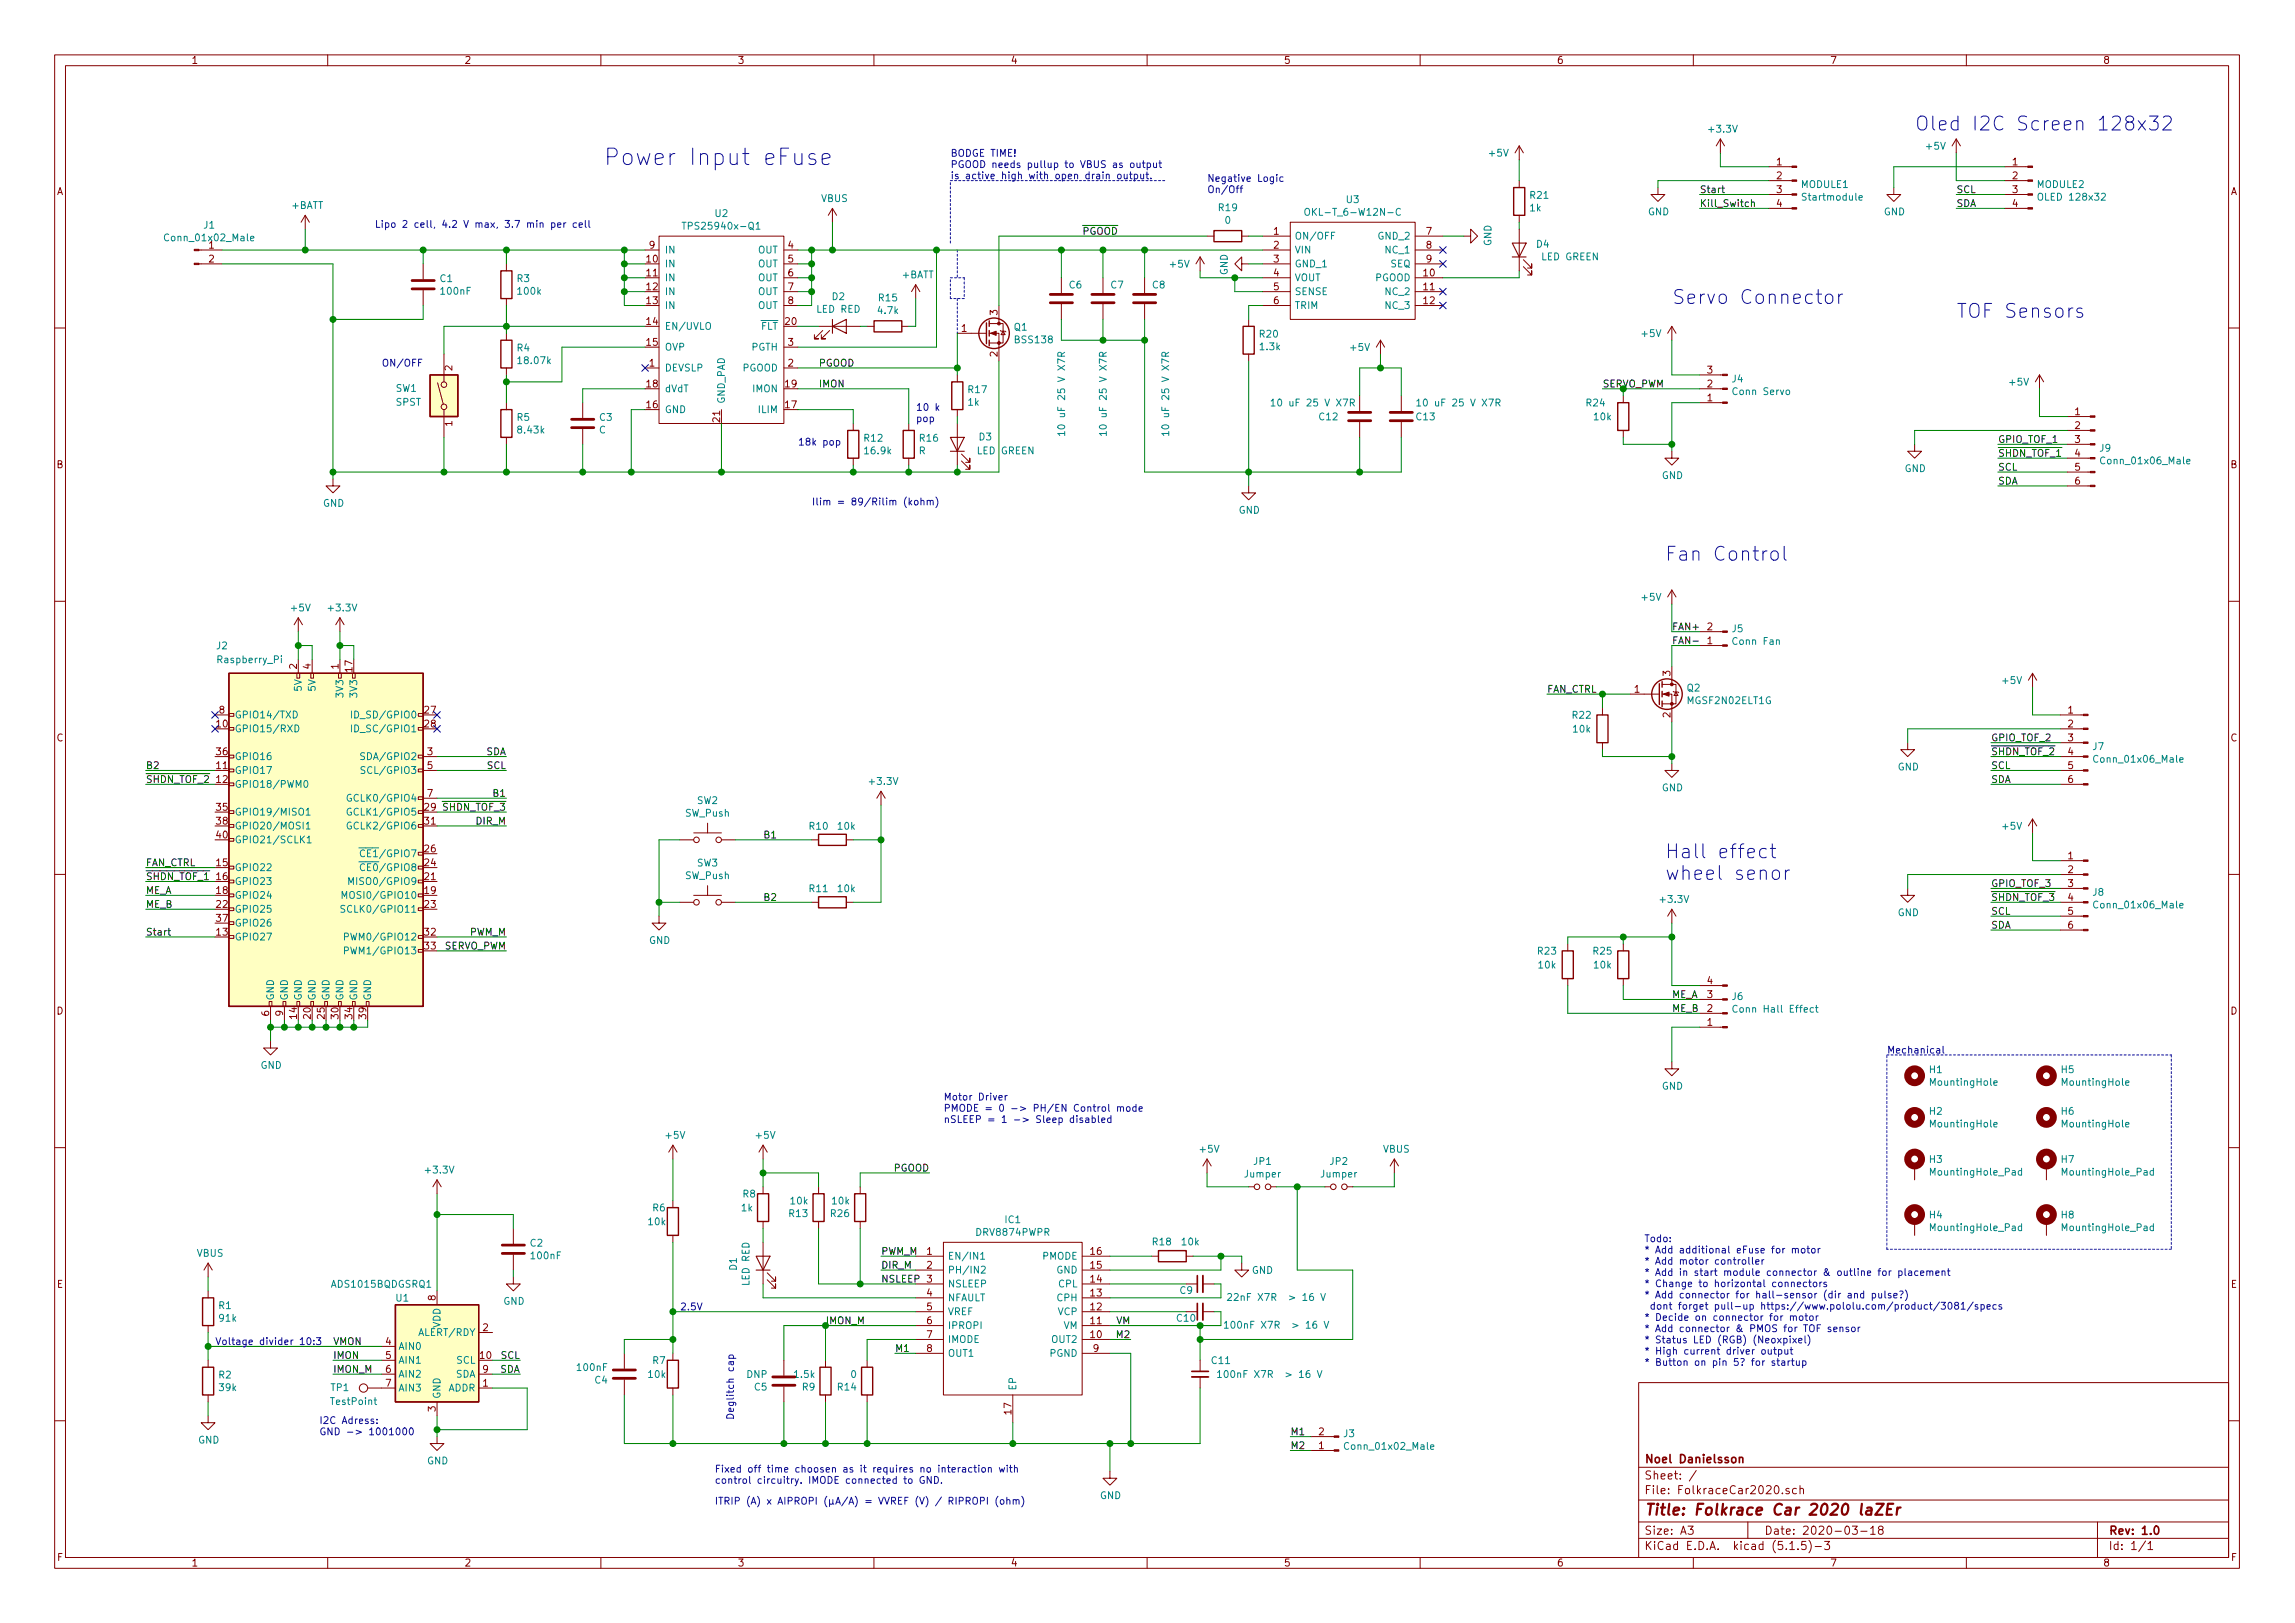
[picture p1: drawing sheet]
<svg xmlns="http://www.w3.org/2000/svg" width="420mm" height="297mm" viewBox="0 0 420 297" stroke-linecap="round" stroke-linejoin="round" font-family="sans-serif">
<defs><g id="words">
<text font-size="4.2" fill="#0000c2" x="110.5" y="30.3">Power Input eFuse</text>
<g font-size="3.5" fill="#0000c2">
<text x="350.5" y="23.9">Oled I2C Screen 128x32</text>
<text x="306.1" y="55.7">Servo Connector</text>
<text x="358.1" y="58.2">TOF Sensors</text>
<text x="304.8" y="102.7">Fan Control</text>
<text x="304.8" y="157.1">Hall effect</text>
<text x="304.8" y="161.1">wheel senor</text>
</g>
<text font-size="2.8" fill="#840000" x="301" y="277.3">Title: Folkrace Car 2020 laZEr</text>
<g font-size="2.1" fill="#840000">
<text x="301" y="267.8">Noel Danielsson</text>
<text x="301" y="273.5">File: FolkraceCar2020.sch</text>
<text x="301" y="270.8">Sheet: /</text>
<text x="301" y="280.9">Size: A3</text>
<text x="323" y="280.9">Date: 2020-03-18</text>
<text x="386" y="280.9">Rev: 1.0</text>
<text x="301" y="283.7">KiCad E.D.A. kicad (5.1.5)-3</text>
<text x="386" y="283.7">Id: 1/1</text>
</g>
<g font-size="1.8" fill="#840000">
<text x="35" y="11.7">1</text>
<text x="85" y="11.7">2</text>
<text x="135" y="11.7">3</text>
<text x="185" y="11.7">4</text>
<text x="235" y="11.7">5</text>
<text x="285" y="11.7">6</text>
<text x="335" y="11.7">7</text>
<text x="385" y="11.7">8</text>
<text x="10.4" y="35.7">A</text>
<text x="325.3" y="30.3">1</text>
<text x="325.3" y="32.8">2</text>
<text x="325.3" y="35.3">3</text>
<text x="368.5" y="30.3">1</text>
<text x="368.5" y="32.8">2</text>
<text x="368.5" y="35.3">3</text>
<text x="408.4" y="35.7">A</text>
<text x="325.3" y="37.9">4</text>
<text x="368.5" y="37.9">4</text>
<text x="38.3" y="45.5">1</text>
<text x="118.9" y="45.5">9</text>
<text x="144.3" y="45.5">4</text>
<text x="233.2" y="43">1</text>
<text x="233.2" y="45.5">2</text>
<text x="261.1" y="43">7</text>
<text x="261.1" y="45.5">8</text>
<text x="38.3" y="48">2</text>
<text x="118.4" y="48">10</text>
<text x="118.4" y="50.6">11</text>
<text x="118.4" y="53.1">12</text>
<text x="144.3" y="48">5</text>
<text x="144.3" y="50.6">6</text>
<text x="144.3" y="53.1">7</text>
<text x="233.2" y="48">3</text>
<text x="233.2" y="50.6">4</text>
<text x="233.2" y="53.1">5</text>
<text x="260.7" y="50.6">10</text>
<text x="260.7" y="53.1">11</text>
<text x="261.1" y="48">9</text>
<text x="118.4" y="55.7">13</text>
<text x="118.4" y="59.5">14</text>
<text x="143.8" y="59.5">20</text>
<text x="144.3" y="55.7">8</text>
<text x="182.6" y="57.7" transform="rotate(-90 182.6 57.7)">3</text>
<text x="233.2" y="55.7">6</text>
<text x="260.7" y="55.7">12</text>
<text x="118.4" y="63.3">15</text>
<text x="144.3" y="63.3">3</text>
<text x="176" y="60.7">1</text>
<text x="182.6" y="65.3" transform="rotate(-90 182.6 65.3)">2</text>
<text x="82.8" y="67.8" transform="rotate(-90 82.8 67.8)">2</text>
<text x="118.4" y="70.9">18</text>
<text x="118.9" y="67.1">1</text>
<text x="143.8" y="70.9">19</text>
<text x="144.3" y="67.1">2</text>
<text x="312.6" y="70.9">2</text>
<text x="312.6" y="68.4">3</text>
<text x="82.8" y="78" transform="rotate(-90 82.8 78)">1</text>
<text x="118.4" y="74.7">16</text>
<text x="131.8" y="77.2" transform="rotate(-90 131.8 77.2)">21</text>
<text x="143.8" y="74.7">17</text>
<text x="312.6" y="73.4">1</text>
<text x="379.9" y="76">1</text>
<text x="379.9" y="78.5">2</text>
<text x="379.9" y="81.1">3</text>
<text x="379.9" y="83.6">4</text>
<text x="10.4" y="85.7">B</text>
<text x="379.9" y="86.1">5</text>
<text x="379.9" y="88.7">6</text>
<text x="408.4" y="85.7">B</text>
<text x="312.6" y="117.9">1</text>
<text x="312.6" y="115.4">2</text>
<text x="54.4" y="122.4" transform="rotate(-90 54.4 122.4)">2</text>
<text x="56.9" y="122.4" transform="rotate(-90 56.9 122.4)">4</text>
<text x="62" y="122.4" transform="rotate(-90 62 122.4)">1</text>
<text x="64.5" y="122.9" transform="rotate(-90 64.5 122.9)">17</text>
<text x="305.8" y="123.7" transform="rotate(-90 305.8 123.7)">3</text>
<text x="40.2" y="130.6">8</text>
<text x="77.8" y="130.6">27</text>
<text x="299.2" y="126.8">1</text>
<text x="305.8" y="131.3" transform="rotate(-90 305.8 131.3)">2</text>
<text x="378.6" y="130.6">1</text>
<text x="10.4" y="135.7">C</text>
<text x="39.7" y="133.1">10</text>
<text x="77.8" y="133.1">28</text>
<text x="378.6" y="133.1">2</text>
<text x="378.6" y="135.7">3</text>
<text x="408.4" y="135.7">C</text>
<text x="39.7" y="140.8">11</text>
<text x="39.7" y="143.3">12</text>
<text x="39.7" y="138.2">36</text>
<text x="78.3" y="138.2">3</text>
<text x="78.3" y="140.8">5</text>
<text x="378.6" y="138.2">4</text>
<text x="378.6" y="140.8">5</text>
<text x="378.6" y="143.3">6</text>
<text x="39.7" y="148.4">35</text>
<text x="77.8" y="148.4">29</text>
<text x="78.3" y="145.8">7</text>
<text x="39.7" y="150.9">38</text>
<text x="39.7" y="153.5">40</text>
<text x="77.8" y="156">26</text>
<text x="77.8" y="150.9">31</text>
<text x="39.7" y="158.5">15</text>
<text x="39.7" y="161.1">16</text>
<text x="77.8" y="161.1">21</text>
<text x="77.8" y="158.5">24</text>
<text x="378.6" y="157.3">1</text>
<text x="378.6" y="159.8">2</text>
<text x="39.7" y="163.6">18</text>
<text x="39.7" y="166.2">22</text>
<text x="77.8" y="163.6">19</text>
<text x="77.8" y="166.2">23</text>
<text x="378.6" y="162.3">3</text>
<text x="378.6" y="164.9">4</text>
<text x="378.6" y="167.4">5</text>
<text x="39.7" y="171.2">13</text>
<text x="39.7" y="168.7">37</text>
<text x="77.8" y="171.2">32</text>
<text x="77.8" y="173.8">33</text>
<text x="378.6" y="170">6</text>
<text x="10.4" y="185.7">D</text>
<text x="49.3" y="185.9" transform="rotate(-90 49.3 185.9)">6</text>
<text x="51.8" y="185.9" transform="rotate(-90 51.8 185.9)">9</text>
<text x="312.6" y="185.2">2</text>
<text x="312.6" y="182.7">3</text>
<text x="312.6" y="180.1">4</text>
<text x="408.4" y="185.7">D</text>
<text x="54.4" y="186.4" transform="rotate(-90 54.4 186.4)">14</text>
<text x="56.9" y="186.4" transform="rotate(-90 56.9 186.4)">20</text>
<text x="59.4" y="186.4" transform="rotate(-90 59.4 186.4)">25</text>
<text x="62" y="186.4" transform="rotate(-90 62 186.4)">30</text>
<text x="64.5" y="186.4" transform="rotate(-90 64.5 186.4)">34</text>
<text x="67.1" y="186.4" transform="rotate(-90 67.1 186.4)">39</text>
<text x="312.6" y="187.7">1</text>
<text x="169.7" y="229.7">1</text>
<text x="169.7" y="232.2">2</text>
<text x="199.7" y="229.7">16</text>
<text x="199.7" y="232.2">15</text>
<text x="10.4" y="235.7">E</text>
<text x="79.8" y="238" transform="rotate(-90 79.8 238)">8</text>
<text x="169.7" y="234.7">3</text>
<text x="169.7" y="237.3">4</text>
<text x="169.7" y="239.8">5</text>
<text x="199.7" y="234.7">14</text>
<text x="199.7" y="237.3">13</text>
<text x="199.7" y="239.8">12</text>
<text x="408.4" y="235.7">E</text>
<text x="88.4" y="243.6">2</text>
<text x="169.7" y="242.4">6</text>
<text x="169.7" y="244.9">7</text>
<text x="199.7" y="242.4">11</text>
<text x="199.7" y="244.9">10</text>
<text x="70.6" y="246.2">4</text>
<text x="70.6" y="248.7">5</text>
<text x="70.6" y="251.2">6</text>
<text x="87.9" y="248.7">10</text>
<text x="88.4" y="251.2">9</text>
<text x="169.7" y="247.4">8</text>
<text x="200.2" y="247.4">9</text>
<text x="70.6" y="253.8">7</text>
<text x="88.4" y="253.8">1</text>
<text x="79.8" y="258.3" transform="rotate(-90 79.8 258.3)">3</text>
<text x="185.2" y="258.8" transform="rotate(-90 185.2 258.8)">17</text>
<text x="241.5" y="262.7">2</text>
<text x="241.5" y="265.2">1</text>
<text x="10.5" y="285.7">F</text>
<text x="35" y="286.7">1</text>
<text x="85" y="286.7">2</text>
<text x="135" y="286.7">3</text>
<text x="185" y="286.7">4</text>
<text x="235" y="286.7">5</text>
<text x="285" y="286.7">6</text>
<text x="335" y="286.7">7</text>
<text x="385" y="286.7">8</text>
<text x="408.5" y="285.7">F</text>
</g>
<g font-size="1.8" fill="#0000c2">
<text x="174" y="28.7">BODGE TIME!</text>
<text x="174" y="30.7">PGOOD needs pullup to VBUS as output</text>
<text x="174" y="32.8">is active high with open drain output.</text>
<text x="221" y="33.3">Negative Logic</text>
<text x="221" y="35.3">On/Off</text>
<text x="68.6" y="41.7">Lipo 2 cell, 4.2 V max, 3.7 min per cell</text>
<text x="69.8" y="67.1">ON/OFF</text>
<text x="167.6" y="75.2">10 k</text>
<text x="167.6" y="77.3">pop</text>
<text x="146" y="81.5">18k pop</text>
<text x="148.6" y="92.5">Ilim = 89/Rilim (kohm)</text>
<text x="345.4" y="192.8">Mechanical</text>
<text x="172.7" y="201.4">Motor Driver</text>
<text x="172.7" y="203.5">PMODE = 0 -&gt; PH/EN Control mode</text>
<text x="172.7" y="205.5">nSLEEP = 1 -&gt; Sleep disabled</text>
<text x="301" y="227.3">Todo:</text>
<text x="301" y="229.4">* Add additional eFuse for motor</text>
<text x="301" y="231.5">* Add motor controller</text>
<text x="301" y="233.5">* Add in start module connector &amp; outline for placement</text>
<text x="124.5" y="239.8">2.5V</text>
<text x="301" y="235.6">* Change to horizontal connectors</text>
<text x="301" y="237.6">* Add connector for hall-sensor (dir and pulse?)</text>
<text x="301.5" y="239.7">dont forget pull-up https://www.pololu.com/product/3081/specs</text>
<text x="301" y="241.7">* Decide on connector for motor</text>
<text x="301" y="243.8">* Add connector &amp; PMOS for TOF sensor</text>
<text x="301" y="245.9">* Status LED (RGB) (Neoxpixel)</text>
<text x="39.4" y="246.2">Voltage divider 10:3</text>
<text x="301" y="247.9">* High current driver output</text>
<text x="301" y="250">* Button on pin 5? for startup</text>
<text x="58.4" y="260.6">I2C Adress:</text>
<text x="58.4" y="262.7">GND -&gt; 1001000</text>
<text x="134.4" y="258.2" transform="rotate(-90 134.4 258.2)">Deglitch cap</text>
<text x="130.8" y="269.5">Fixed off time choosen as it requires no interaction with</text>
<text x="130.8" y="275.4">ITRIP (A) x AIPROPI (A/A) = VVREF (V) / RIPROPI (ohm)</text>
<text x="130.8" y="271.6">control circuitry. IMODE connected to GND.</text>
</g>
<g font-size="1.8" fill="#008484">
<text x="272.7" y="28.7">+5V</text>
<text x="313" y="24.3">+3.3V</text>
<text x="352.7" y="27.4">+5V</text>
<text x="329.8" y="34.4">MODULE1</text>
<text x="372.9" y="34.4">MODULE2</text>
<text x="37.3" y="41.8">J1</text>
<text x="53.4" y="38.2">+BATT</text>
<text x="131" y="39.7">U2</text>
<text x="150.3" y="37">VBUS</text>
<text x="223.2" y="38.6">R19</text>
<text x="224.3" y="41">0</text>
<text x="240.3" y="39.5">OKL-T_6-W12N-C</text>
<text x="246.5" y="37.2">U3</text>
<text x="280.1" y="38.7">1k</text>
<text x="280.2" y="36.4">R21</text>
<text x="301.7" y="39.4">GND</text>
<text x="330.3" y="36.7">Startmodule</text>
<text x="344.9" y="39.4">GND</text>
<text x="373.7" y="36.7">OLED 128x32</text>
<text x="30.6" y="44.2">Conn_01x02_Male</text>
<text x="121.7" y="46.4">IN</text>
<text x="125.9" y="42">TPS25940x-Q1</text>
<text x="138.8" y="46.4">OUT</text>
<text x="237" y="43.9">ON/OFF</text>
<text x="237" y="46.4">VIN</text>
<text x="252.4" y="43.9">GND_2</text>
<text x="253.8" y="46.4">NC_1</text>
<text x="273" y="45" transform="rotate(-90 273 45)">GND</text>
<text x="281.3" y="45.3">D4</text>
<text x="282.1" y="47.6">LED GREEN</text>
<text x="80.6" y="51.6">C1</text>
<text x="80.8" y="53.9">100nF</text>
<text x="94.7" y="51.6">R3</text>
<text x="94.9" y="53.9">100k</text>
<text x="121.7" y="48.9">IN</text>
<text x="121.7" y="51.5">IN</text>
<text x="138.8" y="48.9">OUT</text>
<text x="138.8" y="51.5">OUT</text>
<text x="165.2" y="50.9">+BATT</text>
<text x="195.8" y="52.8">C6</text>
<text x="203.4" y="52.8">C7</text>
<text x="211" y="52.8">C8</text>
<text x="214.3" y="49">+5V</text>
<text x="224.8" y="50.4" transform="rotate(-90 224.8 50.4)">GND</text>
<text x="237" y="48.9">GND_1</text>
<text x="237" y="51.5">VOUT</text>
<text x="251.7" y="51.5">PGOOD</text>
<text x="254.6" y="48.9">SEQ</text>
<text x="121.7" y="54">IN</text>
<text x="121.7" y="56.6">IN</text>
<text x="138.8" y="54">OUT</text>
<text x="138.8" y="56.6">OUT</text>
<text x="149.6" y="57.2">LED RED</text>
<text x="152.4" y="54.9">D2</text>
<text x="160.8" y="57.5">4.7k</text>
<text x="160.9" y="55.2">R15</text>
<text x="237" y="54">SENSE</text>
<text x="237" y="56.6">TRIM</text>
<text x="253.8" y="54">NC_2</text>
<text x="253.8" y="56.6">NC_3</text>
<text x="94.7" y="64.3">R4</text>
<text x="121.7" y="60.4">EN/UVLO</text>
<text x="121.7" y="64.2">OVP</text>
<text x="137.6" y="64.2">PGTH</text>
<text x="139.2" y="60.4">FLT</text>
<text x="185.7" y="60.5">Q1</text>
<text x="186" y="62.8">BSS138</text>
<text x="230.7" y="61.8">R20</text>
<text x="230.8" y="64.1">1.3k</text>
<text x="247.3" y="64.2">+5V</text>
<text x="300.7" y="61.7">+5V</text>
<text x="72.5" y="71.7">SW1</text>
<text x="95.1" y="66.6">18.07k</text>
<text x="121.7" y="68">DEVSLP</text>
<text x="121.7" y="71.8">dVdT</text>
<text x="135.9" y="68">PGOOD</text>
<text x="137.9" y="71.8">IMON</text>
<text x="177.3" y="71.9">R17</text>
<text x="317.1" y="70">J4</text>
<text x="368" y="70.6">+5V</text>
<text x="72.5" y="74.3">SPST</text>
<text x="94.7" y="77">R5</text>
<text x="109.8" y="77">C3</text>
<text x="121.7" y="75.6">GND</text>
<text x="132.7" y="74" transform="rotate(-90 132.7 74)">GND_PAD</text>
<text x="139" y="75.6">ILIM</text>
<text x="177.3" y="74.3">1k</text>
<text x="234" y="74.4">10 uF 25 V X7R</text>
<text x="241.6" y="76.9">C12</text>
<text x="259.4" y="76.9">C13</text>
<text x="260.7" y="74.4">10 uF 25 V X7R</text>
<text x="290.5" y="74.4">R24</text>
<text x="291.9" y="76.9">10k</text>
<text x="317.5" y="72.3">Conn Servo</text>
<text x="95" y="79.3">8.43k</text>
<text x="109.7" y="79.3">C</text>
<text x="158.3" y="80.8">R12</text>
<text x="158.5" y="83.1">16.9k</text>
<text x="168.2" y="83.1">R</text>
<text x="168.4" y="80.8">R16</text>
<text x="178.7" y="83.1">LED GREEN</text>
<text x="179.3" y="80.6">D3</text>
<text x="195" y="78.4" transform="rotate(-90 195 78.4)">10 uF 25 V X7R</text>
<text x="202.6" y="78.4" transform="rotate(-90 202.6 78.4)">10 uF 25 V X7R</text>
<text x="214" y="78.4" transform="rotate(-90 214 78.4)">10 uF 25 V X7R</text>
<text x="384.5" y="82.7">J9</text>
<text x="304.2" y="87.7">GND</text>
<text x="348.7" y="86.4">GND</text>
<text x="385.1" y="85">Conn_01x06_Male</text>
<text x="59.1" y="92.7">GND</text>
<text x="226.8" y="94">GND</text>
<text x="53.4" y="111.9">+5V</text>
<text x="60.3" y="111.9">+3.3V</text>
<text x="300.7" y="109.9">+5V</text>
<text x="39.7" y="118.8">J2</text>
<text x="317.1" y="115.7">J5</text>
<text x="317.5" y="118">Conn Fan</text>
<text x="40" y="121.4">Raspberry_Pi</text>
<text x="366.7" y="125.2">+5V</text>
<text x="42.9" y="131.5">GPIO14/TXD</text>
<text x="55.2" y="126.4" transform="rotate(-90 55.2 126.4)">5V</text>
<text x="57.8" y="126.4" transform="rotate(-90 57.8 126.4)">5V</text>
<text x="62.9" y="127.4" transform="rotate(-90 62.9 127.4)">3V3</text>
<text x="65.4" y="131.5">ID_SD/GPIO0</text>
<text x="65.4" y="127.4" transform="rotate(-90 65.4 127.4)">3V3</text>
<text x="287.9" y="131.5">R22</text>
<text x="308.9" y="126.6">Q2</text>
<text x="309.1" y="128.9">MGSF2N02ELT1G</text>
<text x="42.9" y="134">GPIO15/RXD</text>
<text x="65.4" y="134">ID_SC/GPIO1</text>
<text x="288.1" y="134.1">10k</text>
<text x="383.2" y="137.3">J7</text>
<text x="42.9" y="141.6">GPIO17</text>
<text x="42.9" y="139.1">GPIO16</text>
<text x="66.8" y="139.1">SDA/GPIO2</text>
<text x="67" y="141.6">SCL/GPIO3</text>
<text x="159.3" y="143.6">+3.3V</text>
<text x="347.4" y="141">GND</text>
<text x="383.8" y="139.6">Conn_01x06_Male</text>
<text x="42.9" y="144.2">GPIO18/PWM0</text>
<text x="42.9" y="149.3">GPIO19/MISO1</text>
<text x="64.6" y="149.3">GCLK1/GPIO5</text>
<text x="64.6" y="146.7">GCLK0/GPIO4</text>
<text x="125.5" y="149.5">SW_Push</text>
<text x="127.6" y="147.2">SW2</text>
<text x="304.2" y="144.8">GND</text>
<text x="42.9" y="151.8">GPIO20/MOSI1</text>
<text x="42.9" y="154.3">GPIO21/SCLK1</text>
<text x="64.6" y="151.8">GCLK2/GPIO6</text>
<text x="148.2" y="151.9">R10</text>
<text x="153.5" y="151.9">10k</text>
<text x="366.7" y="151.9">+5V</text>
<text x="42.9" y="159.4">GPIO22</text>
<text x="42.9" y="162">GPIO23</text>
<text x="65" y="162">MISO0/GPIO9</text>
<text x="67.1" y="159.4">CE0/GPIO8</text>
<text x="67.1" y="156.9">CE1/GPIO7</text>
<text x="125.5" y="160.9">SW_Push</text>
<text x="127.6" y="158.6">SW3</text>
<text x="42.9" y="164.5">GPIO24</text>
<text x="42.9" y="167">GPIO25</text>
<text x="63.8" y="167">SCLK0/GPIO11</text>
<text x="64.1" y="164.5">MOSI0/GPIO10</text>
<text x="148.2" y="163.3">R11</text>
<text x="153.5" y="163.3">10k</text>
<text x="304.1" y="165.2">+3.3V</text>
<text x="347.4" y="167.7">GND</text>
<text x="383.2" y="163.9">J8</text>
<text x="383.8" y="166.3">Conn_01x06_Male</text>
<text x="42.9" y="172.1">GPIO27</text>
<text x="42.9" y="169.6">GPIO26</text>
<text x="64.3" y="172.1">PWM0/GPIO12</text>
<text x="118.8" y="172.8">GND</text>
<text x="64.3" y="174.7">PWM1/GPIO13</text>
<text x="281.6" y="174.7">R23</text>
<text x="281.7" y="177.3">10k</text>
<text x="291.7" y="174.7">R25</text>
<text x="291.9" y="177.3">10k</text>
<text x="50.2" y="183.2" transform="rotate(-90 50.2 183.2)">GND</text>
<text x="52.7" y="183.2" transform="rotate(-90 52.7 183.2)">GND</text>
<text x="55.2" y="183.2" transform="rotate(-90 55.2 183.2)">GND</text>
<text x="57.8" y="183.2" transform="rotate(-90 57.8 183.2)">GND</text>
<text x="60.3" y="183.2" transform="rotate(-90 60.3 183.2)">GND</text>
<text x="62.9" y="183.2" transform="rotate(-90 62.9 183.2)">GND</text>
<text x="65.4" y="183.2" transform="rotate(-90 65.4 183.2)">GND</text>
<text x="67.9" y="183.2" transform="rotate(-90 67.9 183.2)">GND</text>
<text x="317.1" y="183">J6</text>
<text x="318.2" y="185.3">Conn Hall Effect</text>
<text x="47.7" y="195.6">GND</text>
<text x="353.3" y="196.4">H1</text>
<text x="377.4" y="196.4">H5</text>
<text x="304.2" y="199.4">GND</text>
<text x="353.6" y="198.7">MountingHole</text>
<text x="377.7" y="198.7">MountingHole</text>
<text x="122" y="208.4">+5V</text>
<text x="138.5" y="208.4">+5V</text>
<text x="353.3" y="204">H2</text>
<text x="353.6" y="206.3">MountingHole</text>
<text x="377.4" y="204">H6</text>
<text x="377.7" y="206.3">MountingHole</text>
<text x="78.1" y="214.8">+3.3V</text>
<text x="219.8" y="211">+5V</text>
<text x="227.9" y="215.5">Jumper</text>
<text x="229.6" y="213.2">JP1</text>
<text x="241.9" y="215.5">Jumper</text>
<text x="243.5" y="213.2">JP2</text>
<text x="253.2" y="211">VBUS</text>
<text x="353.3" y="212.8">H3</text>
<text x="353.8" y="215.1">MountingHole_Pad</text>
<text x="377.4" y="212.8">H7</text>
<text x="377.9" y="215.1">MountingHole_Pad</text>
<text x="119.5" y="221.7">R6</text>
<text x="135.8" y="221.7">1k</text>
<text x="136" y="219.2">R8</text>
<text x="144.8" y="220.4">10k</text>
<text x="152.4" y="220.4">10k</text>
<text x="118.8" y="224.2">10k</text>
<text x="144.5" y="222.7">R13</text>
<text x="152.1" y="222.7">R26</text>
<text x="178.9" y="226.2">DRV8874PWPR</text>
<text x="184" y="223.9">IC1</text>
<text x="211.1" y="227.9">R18</text>
<text x="216.4" y="227.9">10k</text>
<text x="353.3" y="223">H4</text>
<text x="353.8" y="225.3">MountingHole_Pad</text>
<text x="377.4" y="223">H8</text>
<text x="377.9" y="225.3">MountingHole_Pad</text>
<text x="36" y="230">VBUS</text>
<text x="97.1" y="228.2">C2</text>
<text x="97.4" y="230.5">100nF</text>
<text x="134.9" y="232.5" transform="rotate(-90 134.9 232.5)">D1</text>
<text x="173.5" y="230.5">EN/IN1</text>
<text x="173.5" y="233.1">PH/IN2</text>
<text x="190.9" y="230.5">PMODE</text>
<text x="193.4" y="233.1">GND</text>
<text x="229.2" y="233.1">GND</text>
<text x="40.1" y="239.6">R1</text>
<text x="61" y="235.7">ADS1015BQDGSRQ1</text>
<text x="72.5" y="238.2">U1</text>
<text x="92.2" y="238.8">GND</text>
<text x="137.2" y="235.2" transform="rotate(-90 137.2 235.2)">LED RED</text>
<text x="173.5" y="235.6">NSLEEP</text>
<text x="173.5" y="238.2">NFAULT</text>
<text x="193.6" y="238.2">CPH</text>
<text x="193.8" y="235.6">CPL</text>
<text x="216.1" y="236.8">C9</text>
<text x="226.6" y="238.1">22nF X7R &gt; 16 V</text>
<text x="40.2" y="241.9">91k</text>
<text x="77" y="244.5">ALERT/RDY</text>
<text x="80.6" y="243" transform="rotate(-90 80.6 243)">VDD</text>
<text x="173.5" y="240.7">VREF</text>
<text x="173.5" y="243.2">IPROPI</text>
<text x="173.5" y="245.8">IMODE</text>
<text x="192.6" y="245.8">OUT2</text>
<text x="193.7" y="240.7">VCP</text>
<text x="194.7" y="243.2">VM</text>
<text x="215.5" y="241.9">C10</text>
<text x="226.1" y="243.2">100nF X7R &gt; 16 V</text>
<text x="72.9" y="247.1">AIN0</text>
<text x="72.9" y="249.6">AIN1</text>
<text x="83.6" y="249.6">SCL</text>
<text x="105.8" y="250.9">100nF</text>
<text x="119.5" y="249.6">R7</text>
<text x="173.5" y="248.3">OUT1</text>
<text x="192.3" y="248.3">PGND</text>
<text x="221.9" y="249.6">C11</text>
<text x="40.1" y="252.3">R2</text>
<text x="40.2" y="254.6">39k</text>
<text x="60.6" y="254.6">TP1</text>
<text x="60.7" y="257.1">TestPoint</text>
<text x="72.9" y="252.1">AIN2</text>
<text x="72.9" y="254.7">AIN3</text>
<text x="80.6" y="256.1" transform="rotate(-90 80.6 256.1)">GND</text>
<text x="82" y="254.7">ADDR</text>
<text x="83.4" y="252.1">SDA</text>
<text x="108.9" y="253.2">C4</text>
<text x="118.8" y="252.2">10k</text>
<text x="136.7" y="252.2">DNP</text>
<text x="138.2" y="254.5">C5</text>
<text x="145.5" y="252.2">1.5k</text>
<text x="146.9" y="254.5">R9</text>
<text x="153.4" y="254.5">R14</text>
<text x="155.8" y="252.2">0</text>
<text x="186.1" y="254.5" transform="rotate(-90 186.1 254.5)">EP</text>
<text x="224.8" y="252.2">100nF X7R &gt; 16 V</text>
<text x="246" y="263">J3</text>
<text x="36.3" y="264.2">GND</text>
<text x="78.2" y="268">GND</text>
<text x="246.7" y="265.3">Conn_01x02_Male</text>
<text x="201.4" y="274.4">GND</text>
</g>
<g font-size="1.8">
<text x="311.1" y="35.3">Start</text>
<text x="358.1" y="35.3">SCL</text>
<text x="311.1" y="37.9">Kill_Switch</text>
<text x="358.1" y="37.9">SDA</text>
<text x="198.1" y="43">PGOOD</text>
<text x="149.9" y="67.1">PGOOD</text>
<text x="149.9" y="70.9">IMON</text>
<text x="365.8" y="83.6">SHDN_TOF_1</text>
<text x="365.8" y="81.1">GPIO_TOF_1</text>
<text x="365.8" y="86.1">SCL</text>
<text x="365.8" y="88.7">SDA</text>
<text x="306.1" y="117.9">FAN-</text>
<text x="306.1" y="115.4">FAN+</text>
<text x="283.2" y="126.8">FAN_CTRL</text>
<text x="364.5" y="135.7">GPIO_TOF_2</text>
<text x="26.7" y="143.3">SHDN_TOF_2</text>
<text x="26.7" y="140.8">B2</text>
<text x="89" y="138.2">SDA</text>
<text x="89.2" y="140.8">SCL</text>
<text x="364.5" y="138.2">SHDN_TOF_2</text>
<text x="364.5" y="143.3">SDA</text>
<text x="364.5" y="140.8">SCL</text>
<text x="81.2" y="148.4">SHDN_TOF_3</text>
<text x="90.4" y="145.8">B1</text>
<text x="87.2" y="150.9">DIR_M</text>
<text x="139.7" y="153.5">B1</text>
<text x="26.7" y="158.5">FAN_CTRL</text>
<text x="26.7" y="161.1">SHDN_TOF_1</text>
<text x="26.7" y="163.6">ME_A</text>
<text x="26.7" y="166.2">ME_B</text>
<text x="139.7" y="164.9">B2</text>
<text x="364.5" y="162.3">GPIO_TOF_3</text>
<text x="364.5" y="164.9">SHDN_TOF_3</text>
<text x="364.5" y="167.4">SCL</text>
<text x="26.7" y="171.2">Start</text>
<text x="81.2" y="173.8">SERVO_PWM</text>
<text x="85.9" y="171.2">PWM_M</text>
<text x="364.5" y="170">SDA</text>
<text x="306.1" y="185.2">ME_B</text>
<text x="306.1" y="182.7">ME_A</text>
<text x="163.6" y="214.4">PGOOD</text>
<text x="161.3" y="232.2">DIR_M</text>
<text x="161.3" y="229.7">PWM_M</text>
<text x="161.3" y="234.7">NSLEEP</text>
<text x="151.1" y="242.4">IMON_M</text>
<text x="204.4" y="242.4">VM</text>
<text x="204.5" y="244.9">M2</text>
<text x="61" y="248.7">IMON</text>
<text x="61" y="246.2">VMON</text>
<text x="61" y="251.2">IMON_M</text>
<text x="91.5" y="251.2">SDA</text>
<text x="91.7" y="248.7">SCL</text>
<text x="163.8" y="247.4">M1</text>
<text x="236.2" y="262.7">M1</text>
<text x="236.2" y="265.2">M2</text>
</g>
<text font-size="1.8" fill="#008400" x="293.4" y="70.9">SERVO_PWM</text>
</g></defs>
<g fill="none" stroke="#840000" stroke-width=".18">
<path d="M10 10h400v277h-400zM12 12h396v273.1h-396zM60 10v2M110 10v2M160 10v2M210 10v2M260 10v2M310 10v2M360 10v2M55.9 39.4l-.8 1.3M55.9 39.4v2.5M55.9 39.4l.7 1.3"/>
<path d="M152.4 38.1l-.8 1.3M152.4 38.1v2.6M152.4 38.1l.8 1.3M278.1 26.7v2.5M278.1 33.1v1.2M278.1 39.4v1.3M278.1 26.7l-.7 1.3M278.1 26.7l.8 1.3M303.5 34.3v1.3h1.3l-1.3 1.3-1.2-1.3h1.2M315 25.4l-.8 1.3M315 25.4v2.6M315 25.4l.7 1.3"/>
<path d="M323.8 38.1h4.3M323.8 35.6h4.3M323.8 33.1h4.3M323.8 30.5h4.3M346.7 34.3v1.3h1.3l-1.3 1.3-1.3-1.3h1.3M358.1 25.4l-.7 1.3M358.1 25.4v2.6M358.1 25.4l.8 1.3M367 38.1h4.2M367 35.6h4.2M367 33.1h4.2M367 30.5h4.2"/>
<path d="M36.4 48.3h4.2M36.4 45.8h4.2M77.5 48.3v2.8M77.5 53.1v2.8M92.7 48.3v1.3M92.7 54.6v1.3M118.1 45.8h2.5M120.6 43.2h22.9v34.3h-22.9zM143.5 48.3h2.5M143.5 45.8h2.5M143.5 50.8h2.5M143.5 53.4h2.5"/>
<path d="M143.5 55.9h2.5M149.9 59.7h7.6M158.7 59.7h1.3M165.1 59.7h1.3M167.6 52.1l-.7 1.3M167.6 52.1v2.5M167.6 52.1l.8 1.3M181.1 59.2h2.5v3.6h-2.5M182.9 55.9v3.3M194.3 50.8v2.8M194.3 55.7v2.8M201.9 50.8v2.8"/>
<path d="M201.9 55.7v2.8M209.5 50.8v2.8M209.5 55.7v2.8M219.7 47l-.8 1.3M219.7 47v2.6M219.7 47l.8 1.3M221 43.2h1.2M227.3 48.3v-1.3l-1.2 1.3 1.2 1.3v-1.3h1.3M227.3 43.2h1.3M228.6 58.5v1.2M231.1 48.3h5.1M231.1 45.8h5.1"/>
<path d="M231.1 43.2h5.1M231.1 50.8h5.1M231.1 53.4h5.1M231.1 55.9h5.1M236.2 40.7h22.9v17.8h-22.9zM259.1 48.3h5.1M259.1 45.8h5.1M259.1 43.2h5.1M259.1 50.8h5.1M259.1 53.4h5.1M259.1 55.9h5.1M268 43.2h1.2v-1.3l1.3 1.3-1.3 1.3v-1.3"/>
<path d="M278.1 41.9v7.7M278.9 48.8l1.5 1.5v-.7v.7h-.7M278.9 47.5l1.5 1.6v-.8v.8h-.7M306.1 59.7l-.8 1.3M306.1 59.7v2.6M306.1 59.7l.7 1.3M10 60h2M80.1 70.1l1.1 3.9M81.3 64.8v5.1M81.3 75v5M92.7 61v1.3M92.7 67.3v1.3"/>
<path d="M92.7 73.7v1.3M106.7 73.7v2.8M106.7 78.5v2.8M118.1 67.3h2.5M143.5 67.3h2.5M143.5 63.5h2.5M150.6 60.5l-1.5 1.5h.8h-.8v-.7M151.9 60.5l-1.5 1.5h.7h-.7v-.7M156.2 77.5v1.3M166.4 77.5v1.3M175.3 61h5.3M175.3 68.6v1.3"/>
<path d="M175.3 75v1.2M175.3 77.5v7.6M181.1 61h1.8v5.1M183.1 60.5l.2 .1h.7l.1 .1M183.6 60.6l.4 .7h-.7zM228.6 64.8v1.3M248.9 72.4v2.8M248.9 77.3v2.7M252.7 62.3l-.7 1.2M252.7 62.3v2.5M252.7 62.3l.8 1.2M256.5 72.4v2.8"/>
<path d="M256.5 77.3v2.7M297.2 72.4v1.3M297.2 78.8v1.2M311.1 68.6h4.3M311.1 71.2h4.3M311.1 73.7h4.3M373.4 68.6l-.8 1.3M373.4 68.6v2.6M373.4 68.6l.7 1.3M378.5 78.8h4.2M378.5 76.2h4.2M408 60h2"/>
<path d="M61 87.7v1.2h1.2l-1.2 1.3-1.3-1.3h1.3M92.7 80v1.3M156.2 83.9v1.2M166.4 83.9v1.2M176 84.4l1.5 1.5v-.8v.8h-.7M176 83.1l1.5 1.5v-.7v.7h-.7M228.6 88.9v1.3h1.3l-1.3 1.3-1.3-1.3h1.3M306.1 82.6v1.3h1.2l-1.2 1.2-1.3-1.2h1.3M350.5 81.3v1.3h1.3l-1.3 1.3-1.3-1.3h1.3M378.5 88.9h4.2M378.5 86.4h4.2M378.5 83.9h4.2"/>
<path d="M378.5 81.3h4.2M10 110h2M54.6 113.1v2.5M54.6 113.1l-.8 1.2M54.6 113.1l.8 1.2M62.2 113.1v2.5M62.2 113.1l-.7 1.2M62.2 113.1l.8 1.2M306.1 108v2.5M306.1 108l-.8 1.3M306.1 108l.7 1.3M311.1 115.6h4.3"/>
<path d="M311.1 118.1h4.3M408 110h2M39.4 130.8h2.5M41.9 138.2h.9v.5h-.9zM41.9 133.1h.9v.5h-.9zM41.9 130.6h.9v.5h-.9zM54.4 123.2h.5v.9h-.5zM54.6 120.7v2.5M56.9 123.2h.5v.9h-.5zM57.1 120.7v2.5M62 123.2h.5v.9h-.5zM62.2 120.7v2.5"/>
<path d="M64.5 123.2h.5v.9h-.5zM76.6 138.2h.9v.5h-.9zM76.6 133.1h.9v.5h-.9zM76.6 130.6h.9v.5h-.9zM77.5 138.5h2.5M293.4 129.6v1.2M293.4 135.9v1.3M298.4 127h5.4M304.3 127h1.8v5.1M304.3 125.3h2.5v3.5h-2.5M306.1 139.7v1.3h1.2l-1.2 1.3-1.3-1.3h1.3M306.1 122v3.3"/>
<path d="M306.3 126.5l.2 .2h.7l.1 .1M306.8 126.7l.4 .6h-.7zM349.2 135.9v1.3h1.3l-1.3 1.3-1.2-1.3h1.2M372.1 123.2l-.8 1.3M372.1 123.2v2.6M372.1 123.2l.8 1.3M377.2 138.5h4.2M377.2 130.8h4.2M377.2 135.9h4.2M377.2 133.4h4.2M41.9 158.5h.9v.5h-.9zM41.9 153.5h.9v.5h-.9z"/>
<path d="M41.9 150.9h.9v.5h-.9zM41.9 148.4h.9v.5h-.9zM41.9 143.3h.9v.5h-.9zM41.9 140.8h.9v.5h-.9zM76.6 158.5h.9v.5h-.9zM76.6 156h.9v.5h-.9zM76.6 150.9h.9v.5h-.9zM76.6 148.4h.9v.5h-.9zM76.6 145.8h.9v.5h-.9zM76.6 140.8h.9v.5h-.9zM77.5 141h2.5M77.5 146.1h2.5"/>
<path d="M124.5 153.7h2.5M127 152.4h5.1M129.5 150.7v1.7M132.1 153.7h2.5M148.6 153.7h1.3M154.9 153.7h1.3M161.3 144.8l-.8 1.3M161.3 144.8v2.6M161.3 144.8l.8 1.3M372.1 149.9v2.5M372.1 149.9l-.8 1.3M372.1 149.9l.8 1.3"/>
<path d="M377.2 141h4.2M377.2 143.5h4.2M377.2 157.5h4.2M10 160h2M41.9 171.2h.9v.5h-.9zM41.9 168.7h.9v.5h-.9zM41.9 166.2h.9v.5h-.9zM41.9 163.6h.9v.5h-.9zM41.9 161.1h.9v.5h-.9zM76.6 173.8h.9v.5h-.9zM76.6 171.2h.9v.5h-.9zM76.6 166.2h.9v.5h-.9z"/>
<path d="M76.6 163.6h.9v.5h-.9zM76.6 161.1h.9v.5h-.9zM120.6 167.7v1.2h1.3l-1.3 1.3-1.2-1.3h1.2M124.5 165.1h2.5M127 163.9h5.1M129.5 162.1v1.8M132.1 165.1h2.5M148.6 165.1h1.3M154.9 165.1h1.3M287 172.8v1.2M287 179.1v1.3M297.2 172.8v1.2"/>
<path d="M297.2 179.1v1.3M306.1 166.4v2.5M306.1 166.4l-.8 1.3M306.1 166.4l.7 1.3M349.2 162.6v1.3h1.3l-1.3 1.2-1.2-1.2h1.2M377.2 160.1h4.2M377.2 170.2h4.2M377.2 167.7h4.2M377.2 165.1h4.2M377.2 162.6h4.2M408 160h2M49.3 183.3h.5v.9h-.5z"/>
<path d="M49.5 190.5v1.3h1.3l-1.3 1.3-1.2-1.3h1.2M49.5 184.2v2.5M51.8 183.3h.5v.9h-.5zM52.1 184.2v2.5M54.4 183.3h.5v.9h-.5zM56.9 183.3h.5v.9h-.5zM59.4 183.3h.5v.9h-.5zM62 183.3h.5v.9h-.5zM64.5 183.3h.5v.9h-.5zM67.1 183.3h.5v.9h-.5zM306.1 194.3v1.3h1.2l-1.2 1.3-1.3-1.3h1.3M311.1 180.4h4.3"/>
<path d="M311.1 182.9h4.3M311.1 185.5h4.3M311.1 188h4.3M10 210h2M80 215.9l-.8 1.3M80 215.9v2.6M80 215.9l.8 1.3M123.2 209.6v2.5M123.2 219.7v1.3M123.2 209.6l-.8 1.3M123.2 209.6l.8 1.3M139.7 209.6v2.5"/>
<path d="M139.7 217.2v1.3M139.7 209.6l-.8 1.3M139.7 209.6l.8 1.3M149.9 217.2v1.3M157.5 217.2v1.3M221 212.1l-.8 1.3M221 212.1v2.6M221 212.1l.7 1.3M228.6 217.2h1M232.7 217.2h1M242.6 217.2h1M246.6 217.2h1"/>
<path d="M255.3 212.1l-.8 1.3M255.3 212.1v2.6M255.3 212.1l.7 1.3M350.5 213.4v2.5M374.6 213.4v2.5M408 210h2M38.1 231.2v2.5M38.1 236.3v1.2M38.1 231.2l-.8 1.2M38.1 231.2l.8 1.2M80 236.3v2.5M94 233.7v1.3h1.2l-1.2 1.3-1.3-1.3h1.3"/>
<path d="M94 224.8v2.8M94 229.7v2.7M123.2 226.1v1.3M139.7 223.6v1.2M139.7 227.4v7.6M140.5 234.2l1.5 1.5v-.7v.7h-.8M140.5 233l1.5 1.5v-.8v.8h-.8M149.9 223.6v1.2M157.5 223.6v1.2M167.6 229.9h5.1M167.6 232.4h5.1M167.6 235h5.1"/>
<path d="M167.6 237.5h5.1M172.7 227.4h25.4v27.9h-25.4zM198.1 229.9h5.1M198.1 232.4h5.1M198.1 235h5.1M198.1 237.5h5.1M210.8 229.9h1.3M217.2 229.9h1.2M217.2 235h2M220.2 235h2M227.3 231.2v1.2h1.3l-1.3 1.3-1.2-1.3h1.2M350.5 223.6v2.5"/>
<path d="M374.6 223.6v2.5M38.1 259.1v1.3h1.3l-1.3 1.3-1.3-1.3h1.3M38.1 242.6v1.3M38.1 249v1.2M38.1 255.3v1.3M67.3 254h5.1M69.8 246.4h2.6M69.8 249h2.6M69.8 251.5h2.6M80 256.6v2.5M87.6 254h2.6M87.6 243.9h2.6"/>
<path d="M87.6 251.5h2.6M114.3 247.7v2.8M114.3 252.5v2.8M123.2 247.7v1.3M123.2 254v1.3M143.5 249v2.8M143.5 253.8v2.8M151.1 249v1.2M151.1 255.3v1.3M158.7 249v1.2M158.7 255.3v1.3M167.6 240.1h5.1"/>
<path d="M167.6 242.6h5.1M167.6 245.1h5.1M167.6 247.7h5.1M185.4 255.3v5.1M198.1 240.1h5.1M198.1 242.6h5.1M198.1 245.1h5.1M198.1 247.7h5.1M219.7 249v2M219.7 252v2M220.2 240.1h2M300 253h108v32.1h-108z"/>
<path d="M10 260h2M80 262.9v1.3h1.3l-1.3 1.3-1.3-1.3h1.3M203.2 269.3v1.2h1.3l-1.3 1.3-1.3-1.3h1.3M240 262.9h4.2M240 265.5h4.2M300 278.5h108M300 274.5h108M300 268.5h108M309 279.3h1l-.5 .6 .4 .1v.7l-.2 .1-.7-.1M310.5 269.1l-1.2 2M320 278.5v3M326.3 273.3v.1"/>
<path d="M327.5 272.5a.37 .37 0 0 0-.6 .1l.1 .2 .5 .2 .1 .1-.2 .3-.5-.1M328.9 272.5l-.5-.1-.2 .3v.6l.2 .1 .5-.1M329.5 272.5h.1a.37 .37 0 0 1 .6 .1v.8M329.5 271.9v1.5M339.1 279.3h.9l-.5 .6 .5 .1v.7l-.2 .1-.7-.1M342.5 279.7l.4-.4v1.5M344.2 279.9l-.3-.2 .1-.2 .2-.2 .4 .1 .2 .2-.1 .2-.5 .1-.3 .3v.3l.3 .3h.2l.4-.3-.1-.4-.3-.2M384 278.5v6.6M408 260h2M60 285.1v1.9M110 285.1v1.9M160 285.1v1.9"/>
<path d="M210 285.1v1.9M260 285.1v1.9M300 281.5h108M310 285.1v1.9M327.7 283.6h.8M329.2 283.5v.1M330.6 282.1h-.7l-.1 .7 .2-.1h.5l.2 .3-.1 .5-.2 .1-.6-.1M331.2 281.9a1.71 1.71 0 0 1 0 2.3M332.3 283h1.2M334 282.1h.9l-.5 .6 .5 .1v.7l-.2 .1-.7-.1M340.7 280.2h1.1M342.5 280.8h.8"/>
<path d="M360 285.1v1.9M392.8 282l-1.3 2M393.2 282.5l.5-.4v1.5M393.2 283.6h.9"/>
<circle cx="81.3" cy="74.5" r=".51"/>
<circle cx="81.3" cy="70.4" r=".51"/>
<circle cx="127.5" cy="153.7" r=".51"/>
<circle cx="131.6" cy="153.7" r=".51"/>
<circle cx="127.5" cy="165.1" r=".51"/>
<circle cx="131.6" cy="165.1" r=".51"/>
<circle cx="230.1" cy="217.2" r=".51"/>
<circle cx="232.2" cy="217.2" r=".51"/>
<circle cx="244.1" cy="217.2" r=".51"/>
<circle cx="246.1" cy="217.2" r=".51"/>
<circle cx="66.5" cy="254" r=".76"/>
</g>
<path d="M219.2 233.5v3M219.2 238.5v3.1M218.2 251h3M318.4 266.8l.3-.1 .3 .1 .1 .9M318.4 266.7v1M394.5 279.5l.2-.2a.81 .81 0 0 1 .6 .6 .81 .81 0 0 1-.3 .8l-.1 .1a.79 .79 0 0 1-.4-1.3z" fill="none" stroke="#840000" stroke-width=".3"/>
<path d="M341.8 276h.8l-.1 1.2M342.6 276.4l-.6 .1a.4 .4 0 0 0-.4 .3 .4 .4 0 0 0 .3 .4l.6-.1M343.5 275.2h1.4l-1.6 2h1.3M345.5 276.2h.7M346.6 275.2h-1l-.2 2h1M347.4 275.9l-.2 1.3M348 275.9a.5 .5 0 0 0-.7 .4" fill="none" stroke="#840000" stroke-width=".41"/>
<g fill="#840000" stroke="#840000" stroke-width=".18">
<path d="M315.4 68.5h.8v.2h-.8z"/>
<path d="M315.4 71h.8v.3h-.8z"/>
<path d="M315.4 73.6h.8v.2h-.8z"/>
<path d="M315.4 115.5h.8v.2h-.8z"/>
<path d="M315.4 118h.8v.3h-.8z"/>
<path d="M304.5 127l1.1-.3v.7z"/>
<path d="M35.6 48.2h.8v.2h-.8z"/>
<path d="M35.6 45.6h.8v.3h-.8z"/>
<path d="M244.2 262.8h.9v.3h-.9z"/>
<path d="M244.2 265.3h.9v.3h-.9z"/>
<path d="M181.4 61l1-.4v.8z"/>
<path d="M371.2 38h.9v.3h-.9z"/>
<path d="M371.2 35.5h.9v.2h-.9z"/>
<path d="M371.2 32.9h.9v.3h-.9z"/>
<path d="M371.2 30.4h.9v.2h-.9z"/>
<path d="M381.4 143.4h.9v.3h-.9z"/>
<path d="M381.4 140.9h.9v.2h-.9z"/>
<path d="M381.4 138.3h.9v.3h-.9z"/>
<path d="M381.4 135.8h.9v.3h-.9z"/>
<path d="M381.4 133.3h.9v.2h-.9z"/>
<path d="M381.4 130.7h.9v.3h-.9z"/>
<path d="M382.7 88.8h.8v.3h-.8z"/>
<path d="M382.7 86.3h.8v.2h-.8z"/>
<path d="M382.7 83.7h.8v.3h-.8z"/>
<path d="M382.7 81.2h.8v.2h-.8z"/>
<path d="M382.7 78.6h.8v.3h-.8z"/>
<path d="M382.7 76.1h.8v.3h-.8z"/>
<path d="M381.4 170.1h.9v.2h-.9z"/>
<path d="M381.4 167.5h.9v.3h-.9z"/>
<path d="M381.4 165h.9v.3h-.9z"/>
<path d="M381.4 162.5h.9v.2h-.9z"/>
<path d="M381.4 159.9h.9v.3h-.9z"/>
<path d="M381.4 157.4h.9v.2h-.9z"/>
<path d="M328.1 38h.8v.3h-.8z"/>
<path d="M328.1 35.5h.8v.2h-.8z"/>
<path d="M328.1 32.9h.8v.3h-.8z"/>
<path d="M328.1 30.4h.8v.2h-.8z"/>
<path d="M315.4 180.2h.8v.3h-.8z"/>
<path d="M315.4 182.8h.8v.2h-.8z"/>
<path d="M315.4 185.3h.8v.3h-.8z"/>
<path d="M315.4 187.9h.8v.2h-.8z"/>
<circle cx="306.1" cy="128.8" r=".25"/>
<circle cx="306.1" cy="125.3" r=".25"/>
<circle cx="182.9" cy="62.8" r=".25"/>
<circle cx="182.9" cy="59.2" r=".25"/>
</g>
<g fill="none" stroke="#008484" stroke-width=".18">
<path d="M239 38.3l.2-.2a.45 .45 0 0 1 .6 .5l-.2 .8h-.5a.92 .92 0 0 1-.1-1.1zM256.4 38.3a.51 .51 0 0 0-.6 0 .51 .51 0 0 0-.2 .6l.2 .5 .6-.1M340.3 36.2l.6-.1v-.2l-.4-.1-.2 .2 .1 .6h.5M384.7 35.5l.5-.1 .2 .3v.2l-.7 .7h.7M45.9 43.6l.6-.1-.1-.2-.3-.1-.2 .2v.6h.5M124.9 40.7h.7M125.2 40.7v1.2M129.3 59.2l.2-.2a.44 .44 0 0 1 .6 .4l-.1 .7-.2 .2-.4-.1a1.07 1.07 0 0 1-.1-1zM138.4 41l.4-.3v1.2M138.4 41.9h.7M244.4 42.5h-.6v1.3M194.3 65.2v-.6l-.5-.1-.2 .7h1.3"/>
<path d="M194.9 79.3h-1.3l.4 .4M194.9 79v.7M194.9 64.5l-.6 .4M201.9 65.2v-.6l-.5-.1-.1 .7h1.2M202.5 79.3h-1.2l.3 .4M202.5 79v.7M202.5 64.5l-.6 .4M213.4 65.2l-.1-.6-.5-.1-.1 .7h1.3M214 79.3h-1.3l.4 .4M214 79v.7M214 64.5l-.6 .4M232.7 73.4l.4-.4v1.3"/>
<path d="M232.7 74.3h.7M247.2 73.7l.6-.1 .2-.1-.1-.3-.7-.2v1.3M247.5 73.7l.5 .6M259.4 73.4l.3-.4v1.3M259.4 74.3h.7M273.9 73.7l.6-.1 .1-.1-.1-.3-.6-.2v1.3M274.2 73.7l.4 .6M327 71.5l.2-.1h.3l.1 .2-.1 .6h-.3l-.2-.1zM400.3 84.5l.6-.1v-.3h-.4l-.2 .1 .1 .6h.5M325.2 117.2l.2-.1 .3 .1 .1 .7M51.5 120v.2M51.5 120.5v.8"/>
<path d="M53.7 130.1a.64 .64 0 0 1 .7 .7 .64 .64 0 0 1-.7 .6zM54 132.7a.64 .64 0 0 1 .7 .6 .64 .64 0 0 1-.7 .6zM64.3 130.1v1.3M64.3 132.7v1.2M66.8 137.8h-.5l-.3 .2 .1 .3 .6 .2v.4l-.2 .1h-.5M399.1 139.1l.6-.1-.1-.3h-.4l-.1 .1v.7h.5M55.2 153.6l.6 .7M55.8 143l.1-.2a.67 .67 0 0 1 .5 .7 .67 .67 0 0 1-.5 .6l-.3-.5zM55.8 153l-.8 .7M56.1 148.3l.3-.4v1.3M56.1 150.8l.3-.3v1.2M56.1 149.2h.7"/>
<path d="M56.1 151.7h.7M56.2 153.4l.4-.4v1.3M56.2 154.3h.8M64.3 148a.59 .59 0 0 0-.8 .6 .59 .59 0 0 0 .8 .5v-.4h-.2M64.3 150.5a.59 .59 0 0 0-.8 .6 .59 .59 0 0 0 .8 .6v-.5h-.2M64.3 145.5a.59 .59 0 0 0-.8 .5 .59 .59 0 0 0 .8 .6v-.5h-.2M65.7 157.7h1.3M65.7 155.2h1.3M66.8 158.2a.6 .6 0 0 0-.9 .4 .6 .6 0 0 0 .6 .7l.3-.1M66.8 155.7a.6 .6 0 0 0-.9 .4 .6 .6 0 0 0 .6 .7l.3-.1M66.8 140.4l-.5-.1-.2 .1v.4l.6 .2 .1 .3-.2 .3-.5-.1M62.6 164.4v-1.2l.5 .9 .4-.9v1.2"/>
<path d="M63.1 171.4h.6v-.5l-.6-.1v1.2M63.1 174l.6-.1v-.5l-.6-.1v1.3M63.1 165.8l-.5-.1-.1 .1v.5l.6 .2v.2l-.2 .3-.5-.1M63.9 161.9v-1.3l.4 .9 .4-.9v1.3M399.1 165.7l.6-.1-.1-.2-.4-.1-.1 .2v.6h.5M318 184.1a.6 .6 0 0 0-.8 .4 .6 .6 0 0 0 .6 .8l.2-.2M332 184.5l-.4-.1-.2 .2 .1 .6h.5M332.4 184.4h.4M332.5 184v1.1l.3 .2M365 198.2l.6-.1v-.2l-.4-.1-.2 .2 .1 .6h.5M389.2 198.2l.6-.1-.1-.2-.3-.1-.2 .2v.6h.5M365 205.8l.6-.1v-.2l-.4-.1-.2 .2 .1 .6h.5"/>
<path d="M370.1 214.3l-.4-.1-.2 .3 .1 .5h.5M370.1 213.8v1.3M389.2 205.8l.6-.1-.1-.2-.3-.1-.2 .2v.6h.5M394.2 214.3l-.3-.1-.3 .3 .2 .5h.4M394.2 213.8v1.3M78.2 235.6h.7M179.5 229.6l.4-.4v1.3M179.5 230.5h.8M179.7 231.9l.4-.2 .3 .4-.8 .9h.8M224.8 236.9l.4-.2 .3 .4-.1 .2-.7 .7h.8M226 236.9l.4-.2 .3 .4-.8 .9h.8M241.8 236.7l.4 1.3 .4-1.3"/>
<path d="M370.1 224.4h-.4l-.2 .2 .1 .6h.5M370.1 224v1.2M394.2 224.4h-.3l-.3 .2 .2 .6h.4M394.2 224v1.2M68.5 256.2h.5M68.7 255.8v1.1l.3 .2M222.9 251.2l.4-.4v1.3M222.9 252.1h.7M224.2 242.2l.3-.4v1.3M224.2 243.1h.7M224.2 251l.2-.2a.67 .67 0 0 1 .5 .7 .67 .67 0 0 1-.5 .6l-.3-.5zM225.5 241.9l.2-.1a.67 .67 0 0 1 .4 .7 .67 .67 0 0 1-.4 .6l-.4-.5z"/>
<path d="M241.2 250.8l.4 1.3 .4-1.3M242.4 241.8l.4 1.3 .5-1.3M261.9 264.8l.6-.1v-.2l-.4-.1-.2 .2 .1 .6h.5"/>
</g>
<g fill="none" stroke="#840000" stroke-width=".25">
<path d="M277.1 34.3h2v5.1h-2zM91.7 49.6h2v5h-2zM160 58.7h5.1v2h-5.1zM180.6 59.1v3.8M181.1 58.7v1M222.2 42.2h5.1v2h-5.1zM227.6 59.7h2v5.1h-2zM78.7 68.6h5.1v7.6h-5.1zM91.7 62.3h2v5h-2zM91.7 75h2v5h-2zM155.2 78.8h2v5.1h-2zM165.4 78.8h2v5.1h-2z"/>
<path d="M174.2 69.9h2.1v5.1h-2.1zM181.1 60.5v1M181.1 62.3v1M296.2 73.7h2v5.1h-2zM41.9 123.2h35.6v61h-35.6zM292.4 130.8h2v5.1h-2zM303.8 125.1v3.8M304.3 124.8v1M304.3 126.5v1M304.3 128.3v1M149.9 152.7h5v2h-5zM149.9 164.1h5v2.1h-5z"/>
<path d="M286 174h2v5.1h-2zM296.2 174h2v5.1h-2zM138.7 218.5h2v5.1h-2zM148.8 218.5h2.1v5.1h-2.1zM156.5 218.5h2v5.1h-2zM37.1 237.5h2v5.1h-2zM72.4 238.8h15.2v17.8h-15.2zM122.2 221h2v5.1h-2zM212.1 228.9h5.1v2h-5.1zM37.1 250.2h2v5.1h-2zM122.2 249h2v5h-2zM150.1 250.2h2v5.1h-2z"/>
<path d="M157.7 250.2h2.1v5.1h-2.1z"/>
<circle cx="182" cy="61" r="2.79"/>
<circle cx="305.2" cy="127" r="2.79"/>
</g>
<g fill="#ffffc2" stroke="#ffffc2" stroke-width=".18">
<path d="M41.9 123.2h35.6v61h-35.6z"/>
<path d="M78.7 68.6h5.1v7.6h-5.1z"/>
<path d="M72.4 238.8h15.2v17.8h-15.2z"/>
</g>
<g fill="none" stroke="#840000" stroke-width=".51">
<path d="M75.4 52.9h4.1M75.4 51.3h4.1M192.3 55.4h4M192.3 53.9h4M199.9 55.4h4.1M199.9 53.9h4.1M207.5 55.4h4.1M207.5 53.9h4.1M104.6 78.3h4.1M104.6 76.7h4.1M246.9 77h4.1M246.9 75.5h4.1"/>
<path d="M254.5 77h4.1M254.5 75.5h4.1M91.9 229.4h4.1M91.9 227.9h4.1M112.3 250.7h4M112.3 252.3h4M141.5 252h4M141.5 253.5h4"/>
</g>
<path d="M220.2 233.5v3M220.2 238.5v3.1M218.2 252h3" fill="none" stroke="#840000" stroke-width=".33"/>
<g fill="none" stroke="#840000" stroke-width="1.3">
<circle cx="350.5" cy="196.9" r="1.27"/>
<circle cx="374.7" cy="196.9" r="1.27"/>
<circle cx="350.5" cy="204.5" r="1.27"/>
<circle cx="350.5" cy="212.1" r="1.27"/>
<circle cx="374.7" cy="204.5" r="1.27"/>
<circle cx="374.7" cy="212.1" r="1.27"/>
<circle cx="350.5" cy="222.3" r="1.27"/>
<circle cx="374.7" cy="222.3" r="1.27"/>
</g>
<path d="M152.4 59.7l2.5-1.2v2.5zM152.4 58.5v2.5M276.9 44.5h2.5l-1.3 2.5zM276.9 47h2.5M174 80h2.5l-1.2 2.6zM174 82.6h2.5M138.4 229.9h2.6l-1.3 2.5zM138.4 232.4h2.6" fill="none" stroke="#840000" stroke-width=".2"/>
<path d="M174 33.1h39.4M174 50.8h2.5M174 54.6v-3.8M174 44.5v-11.4M175.3 54.6v6.4M175.3 45.8v5M176.5 54.6h-2.5M176.5 50.8v3.8M345.4 193.1h52.1M397.5 193.1v35.5M345.4 228.6v-35.5M397.5 228.6h-52.1" fill="none" stroke="#0000c2" stroke-width=".18" stroke-dasharray=".4 .4"/>
<g fill="none" stroke="#008400" stroke-width=".18">
<path d="M278.1 29.2v3.9M311.1 35.6h12.7M311.1 38.1h12.7M315 28v2.5h8.8M323.8 33.1h-20.3v1.2M358.1 35.6h8.9M358.1 38.1h8.9M358.1 28v5.1h8.9M367 30.5h-20.3v3.8M40.6 48.3h20.4v39.4M40.6 45.8h77.5M55.9 41.9v3.9"/>
<path d="M77.5 55.9v2.6h-16.5M77.5 45.8v2.5M92.7 45.8v2.5M92.7 55.9v5.1M114.3 48.3h3.8M114.3 50.8h3.8M114.3 53.4h3.8M114.3 45.8v10.1h3.8M118.1 59.7h-36.8v5.1M146 48.3h2.6M146 45.8h85.1M146 50.8h2.6"/>
<path d="M146 53.4h2.6M146 59.7h3.9M148.6 45.8v10.1h-2.6M152.4 40.7v5.1M157.5 59.7h1.2M167.6 54.6v5.1h-1.2M171.4 45.8v17.7h-25.4M194.3 45.8v5M194.3 58.5v3.8h15.2M201.9 45.8v5M201.9 58.5v3.8M209.5 58.5v27.9h47v-6.4"/>
<path d="M209.5 45.8v5M219.7 49.6v1.2h11.4M221 43.2h-38.1v12.7M226.1 50.8v2.6h5M228.6 48.3h2.5M228.6 43.2h2.5M231.1 55.9h-2.5v2.6M264.2 43.2h3.8M278.1 49.6v1.2h-13.9M278.1 40.7v1.2M92.7 68.6v5.1M118.1 75h-2.5v11.4"/>
<path d="M118.1 71.2h-11.4v2.5M118.1 63.5h-15.2v6.4h-10.2M132.1 77.5v8.9M146 75h10.2v2.5M146 71.2h20.4v6.3M146 67.3h29.3M175.3 61v7.6M175.3 76.2v1.3M182.9 66.1v20.3h-121.9M228.6 66.1v22.8M248.9 72.4v-5.1h7.6v5.1M252.7 64.8v2.5"/>
<path d="M293.4 71.2h17.7M297.2 71.2v1.2M306.1 62.3v6.3h5M311.1 73.7h-5v8.9M373.4 71.2v5h5.1M378.5 78.8h-28v2.5M81.3 80v6.4M92.7 81.3v5.1M106.7 81.3v5.1M156.2 85.1v1.3M166.4 85.1v1.3M175.3 85.1v1.3"/>
<path d="M248.9 80v6.4M297.2 80v1.3h8.9M365.8 86.4h12.7M365.8 81.3h12.7M365.8 88.9h12.7M365.8 83.9h12.7M54.6 118.1h2.5v2.6M54.6 115.6v5.1M62.2 118.1h2.6v2.6M62.2 115.6v5.1M306.1 110.5v5.1h5M311.1 118.1h-5v3.9"/>
<path d="M80 138.5h12.7M283.2 127h15.2M293.4 137.2v1.3h12.7M293.4 127v2.6M306.1 132.1v7.6M364.5 138.5h12.7M364.5 135.9h12.7M372.1 125.8v5h5.1M377.2 133.4h-28v2.5M26.7 141h12.7M26.7 143.5h12.7M26.7 158.8h12.7"/>
<path d="M80 151.2h12.7M80 141h12.7M80 148.6h12.7M80 146.1h12.7M124.5 153.7h-3.9v14M134.6 153.7h14M156.2 153.7h5.1M161.3 147.4v17.7h-5.1M364.5 141h12.7M364.5 143.5h12.7M372.1 152.4v5.1h5.1M26.7 171.5h12.7"/>
<path d="M26.7 166.4h12.7M26.7 163.9h12.7M26.7 161.3h12.7M80 171.5h12.7M80 174h12.7M120.6 165.1h3.9M134.6 165.1h14M297.2 171.5v1.3M306.1 168.9v11.5h5M306.1 171.5h-19.1v1.3M364.5 162.6h12.7M364.5 165.1h12.7"/>
<path d="M364.5 167.7h12.7M364.5 170.2h12.7M377.2 160.1h-28v2.5M49.5 186.7v3.8M52.1 186.7v1.3M54.6 186.7v1.3M57.1 186.7v1.3M59.7 186.7v1.3M62.2 186.7v1.3M64.8 186.7v1.3M67.3 186.7v1.3h-17.8M287 180.4v5.1h24.1"/>
<path d="M297.2 180.4v2.5h13.9M311.1 188h-5v6.3M80 218.5v17.8M123.2 212.1v7.6M139.7 212.1v5.1M139.7 214.7h10.2v2.5M170.2 214.7h-12.7v2.5M221 214.7v2.5h7.6M233.7 217.2h8.9M237.5 217.2v15.2h10.1v12.7h-27.9M255.3 214.7v2.5h-7.7M38.1 233.7v2.6"/>
<path d="M80 222.3h14v2.5M94 232.4v1.3M123.2 227.4v20.3M139.7 224.8v2.6M139.7 235v2.5h27.9M149.9 224.8v10.2h17.7M157.5 224.8v10.2M161.3 232.4h6.3M161.3 229.9h6.3M203.2 229.9h7.6M203.2 235h14M218.4 229.9h8.9v1.3"/>
<path d="M222.2 235h1.3v2.5h-20.3M223.5 229.9v2.5h-20.3M38.1 243.9v5.1M38.1 256.6v2.5M38.1 246.4h31.7M61 251.5h8.8M61 249h8.8M80 259.1v3.8M90.2 251.5h5M90.2 249h5M90.2 254h6.3v7.7h-16.5M123.2 245.1h-8.9v2.6"/>
<path d="M123.2 255.3v8.9M123.2 240.1h44.4M143.5 256.6v7.6M151.1 242.6v6.4M151.1 256.6v7.6M158.7 256.6v7.6M163.8 247.7h3.8M167.6 242.6h-24.1v6.4M167.6 245.1h-8.9v3.9M203.2 245.1h3.8M203.2 240.1h14M203.2 247.7h3.8v16.5"/>
<path d="M219.7 254v10.2h-105.4v-8.9M219.7 242.6v6.4M222.2 240.1h1.3v2.5h-20.3M185.4 260.4v3.8M203.2 264.2v5.1M236.2 262.9h3.8M236.2 265.5h3.8"/>
</g>
<path d="M315.2 34.4h.5M315.4 34v1.1l.3 .2M320.6 37.1l.2-.1h.3l.1 .8M320.6 36.5v1.3M310 117.3h.9M30.7 170.3h.5M30.9 169.9v1.1l.3 .2" fill="none" stroke="#000" stroke-width=".18"/>
<g fill="none" stroke="#0000c2" stroke-width=".18">
<path d="M149.2 28.3l-.7-.2-.4 .4 .1 .5 1 .2 .2 .3-.2 .5-.3 .1h-.5l-.3-.1M150.5 29.1l1.4-.3-.1-.5-.3-.2h-.5l-.4 .2-.1 .2v1.2l.1 .3 .4 .1h.5l.3-.1M202.5 32l.2-.1h.3l.1 .8M204.6 32l.2-.1 .4 .1 .1 .5-.2 .2h-.3l-.2-.1zM205.8 31.9l.1 .8h.3l.1-.1M206.3 31.9v.8M206.8 31.9h.5M207 31.5v1l.3 .2M207.1 29.9l.3-.1 .2 .2v.4l-.1 .2-.3 .1-.2-.2zM207.7 31.9h.4l.2 .2-.1 .6h-.5M207.7 31.9v1.3M208.2 29.8v.8l.3 .1 .2-.2"/>
<path d="M208.7 29.8v.9M208.8 31.9l.1 .8h.3l.2-.1M209.1 29.8h.5M209.3 29.4v1.1l.3 .2M209.4 31.9v.8M209.8 31.9h.5M210 31.5v1l.3 .2M210 29.9l.4-.1 .2 .3-.1 .5h-.5M210 29.8v1.3M210.7 32.6v.1M211.2 29.8l.1 .8 .3 .1 .1-.2M211.7 29.8v.9"/>
<path d="M212.2 29.8h.4M212.3 29.4v1.1l.3 .2M226.3 34.4h.5M226.8 34l-.3 .2v1.1M227 34.4h.5M227.5 34l-.3 .2v1.1M233.8 31.9v.2M233.8 32.4v.8M234.9 32.4h-.4l-.2 .2 .1 .6h.5M389.7 22.3a.55 .55 0 0 1-.5-.5 .55 .55 0 0 1 .5-.6l.7 .2 .2 .5-.5 .4-.7 .1a.84 .84 0 0 0 0 1.3l.7 .1 .4-.3 .1-.7-.5-.5M391.5 22.1l1.3 1.7M392.8 22.1l-1.3 1.7"/>
<path d="M393.5 21.2h1.6l-.8 1a.72 .72 0 0 1 .8 .5v.6l-.5 .5h-.7l-.4-.3M396.1 21.5l.3-.3h.6a.64 .64 0 0 1 .5 .8l-.1 .3-1.5 1.5h1.6M98.9 40.9l.2-.1h.3v.8M101 40.8h.4l.2 .2-.1 .6h-.5M101 40.8v1.2M102.1 41.2l.6-.1-.1-.3h-.3l-.2 .2 .1 .6h.4M103.2 40.8v.8M103.6 40.8l-.4 .2M105.5 40.8h-.3l-.3 .2 .2 .6h.4M106 41.2l.6-.1v-.3h-.4l-.2 .2 .1 .6h.5M107.2 40.3v1.1l.1 .2M107.8 40.3v1.1l.2 .2"/>
<path d="M334.3 54.1a.69 .69 0 0 1 .7-.3 .69 .69 0 0 1 .5 .5v.8a.7 .7 0 0 1-.6 .5 .7 .7 0 0 1-.7-.5v-.8zM336.6 53.8v1.7M337.3 53.8a.64 .64 0 0 0-.7 .5M381.2 56.5l-.6-.1-.4 .3 .1 .4 .9 .2 .1 .3-.1 .3-.3 .2-.7-.2M77.2 65.7h-.6v1.3M171.5 74.6l.4 .5M171.9 74.3l-.5 .5M153.1 80.7l.4-.1 .2 .3-.1 .5h-.5M153.1 80.6v1.3M166.4 91.1v1.3M166.5 91.9l.4 .5M166.9 91.6l-.5 .5"/>
<path d="M167.5 91.6h.3l.3 .2-.2 .6h-.3l-.1-.1zM168.6 91.7l.2-.1h.3l.1 .8M168.6 91.1v1.3M169.7 91.7l.3-.1h.3v.8M169.7 91.6v.8M170.3 91.8l.2-.2h.3v.8M171.3 91a1.4 1.4 0 0 1 0 1.9M326.6 100v2.1l.1 .3 .3 .1M324.3 101.1a.69 .69 0 0 1 .7-.3 .69 .69 0 0 1 .6 .5v.7a.7 .7 0 0 1-.7 .6 .7 .7 0 0 1-.7-.6v-.7zM323.4 155.4l-.7-.1-.6 .5v.7l.3 .4 .3 .1 .7-.1M324.1 155.3h1M324.5 154.4v2.2l.1 .3 .5 .1"/>
<path d="M324.7 159.4a.69 .69 0 0 1 1.1 .3v.8a.68 .68 0 0 1-.7 .5 .68 .68 0 0 1-.6-.5v-.8zM326.9 159.2v1.7M327.6 159.2a.69 .69 0 0 0-.7 .5M354.6 192h.5v.7M355.1 192.2l-.4 .1-.2 .1 .2 .3h.4M355.7 191.5v1.1l.2 .1M182.9 200.9l.6-.1-.1-.3h-.3l-.2 .2 .1 .6h.4M184 200.5v.8M184.4 200.5l-.4 .2M197.2 204.2v.1M197.2 204.6v.8M198.2 204.7l-.3-.1-.2 .2 .1 .2 .4 .1v.3h-.5"/>
<path d="M198.8 204.7h.5v.7M199.3 204.9l-.4 .1-.2 .1 .1 .3h.5M199.9 204.7l.4-.1 .2 .2-.1 .6h-.5M199.9 204.2v1.2M201.1 204.2v1.1l.2 .1M201.7 205l.6-.1-.1-.2-.3-.1-.2 .2 .1 .6h.4M201.8 202.7l.2-.1 .4 .1v.5l-.1 .1-.3 .1-.2-.1zM203 202.1v1.1l.1 .2M203.4 204.7l-.4-.1-.2 .2 .1 .6h.5M203.4 204.2v1.2M204.6 202.7l.2-.1h.3v.8M204.6 202.6v.8"/>
<path d="M205.1 202.7l.2-.1h.3l.1 .8M206.3 202.6h.4l.1 .1v.6l-.3 .1-.3-.2zM208 202.6h-.4l-.2 .2 .1 .5h.5M208 202.1v1.3M208.5 203l.6-.1v-.3h-.4l-.2 .1 .1 .6h.5M319.1 230.6l.3-.1 .2 .2-.1 .6-.3 .1-.3-.2zM320.2 230.1v1.1l.1 .2M320.8 230.1v1.1l.2 .2M321.4 230.9l.6-.1v-.2l-.4-.1-.2 .2 .1 .6h.5M322.6 230.5v.9M322.9 230.5l-.3 .3M328 234.8l.1-.1h.3l.1 .8"/>
<path d="M328.1 228.6l.2-.1h.3l.1 .8M328.1 228.5v.8M328.7 228.7l.2-.2h.3v.8M329.1 235.1l.6-.1-.1-.3h-.4l-.1 .1v.6h.5M329.9 228.5h.3l.3 .2-.2 .6h-.3l-.2-.2zM330.8 234.7h-.4l-.3 .2 .2 .5h.5M330.8 228.5h.5M331 228.1v1l.3 .2M331.1 234.7h.5M331.3 234.2v1.1l.3 .2M331.8 228.5h.3l.2 .1-.1 .7h-.3l-.3-.2zM332.1 234.7h.3l.2 .1-.1 .6-.3 .1-.2-.2z"/>
<path d="M332.9 228.5v.8M333.2 234.7v.8M333.2 228.5l-.3 .2M333.5 234.7l-.3 .2M334.4 234.7h-.3l-.2 .1 .1 .2 .4 .1v.3h-.5M338.4 236.8h.5v.8M338.9 237l-.4 .1-.2 .1 .2 .4 .4-.1M339.5 236.8l.2-.1 .3 .1 .1 .8M339.5 236.7v.9M341.2 236.8l-.4-.1-.2 .2 .1 .6h.5M341.2 236.3v1.3M342.8 236.8l.4-.1 .2 .2-.1 .6h-.5"/>
<path d="M342.8 236.7v1.3M343.9 236.7l.1 .8 .3 .1 .2-.2M344.5 236.7v.9M344.8 232.6h.3l.2 .1-.1 .7h-.3l-.2-.2zM345.1 236.3v1.1l.2 .2M345.9 232.6v.8M346.2 236.8l-.3-.1-.2 .2v.2l.5 .1v.3h-.5M346.2 232.6l-.3 .2M346.7 237.1l.6-.1v-.2l-.4-.1-.2 .2 .1 .6h.5M347.6 232.6h.4l.2 .2-.1 .6h-.5M347.6 232.6v1.3M347.8 236.4l.4-.1a.45 .45 0 0 1-.2 .7v.1"/>
<path d="M348 237.4v.2M348.8 232.2v1.1l.1 .1M348.8 236.1a1.4 1.4 0 0 1 0 1.9M349.4 232.6h.5l.1 .8M350 232.9l-.4 .1-.2 .1v.3h.6M351.1 232.6h-.3l-.3 .2 .1 .6h.5M351.2 238.8l.1 .8h.3l.1-.1M351.6 233l.6-.1-.1-.3h-.3l-.2 .2 .1 .6h.4M351.7 238.8v.8M352.8 232.7l.1-.1h.3l.1 .8M352.8 232.6v.8M352.9 238.8h-.4l-.2 .2 .1 .6h.5"/>
<path d="M353.2 238.8h.5M353.3 232.8l.2-.2h.3v.8M353.4 238.3v1.1l.3 .2M354.4 233l.6-.1-.1-.3h-.3l-.2 .2 .1 .6h.4M355.1 238.3l-1.1 1.6M355.4 238.3h.8l-.5 .5 .4 .1 .1 .5-.3 .2-.5-.1M355.5 232.7l.2-.1h.3l.1 .8M355.5 232.6v.8M356.5 232.6h.5M356.7 232.2v1.1l.3 .1M356.7 238.5l.2-.2a.67 .67 0 0 1 .5 .7 .67 .67 0 0 1-.5 .6l-.3-.5zM358.1 238.9l-.3-.3 .3-.3h.2l.3 .3-.1 .2-.5 .1-.2 .2v.3l.3 .2h.3l.2-.2v-.3l-.3-.2"/>
<path d="M359.1 238.7l.3-.4v1.3M359.1 239.6h.7M361.2 238.3l-1.1 1.6M362.1 238.8h-.3l-.2 .1v.2l.5 .2v.3h-.5M362.7 238.8h.3l.3 .2-.1 .6h-.5M362.7 238.8v1.2M363.8 239.2l.6-.1-.1-.3h-.3l-.2 .1v.7h.5M365.5 238.8h-.4l-.3 .2 .2 .6h.5M366.4 238.8h-.3l-.2 .1 .1 .2 .4 .2v.3h-.5M55 246.1h.7M56.3 244.9l.2-.1a.67 .67 0 0 1 .4 .7 .67 .67 0 0 1-.4 .6l-.3-.2v-.3zM57.5 246v.1"/>
<path d="M57.5 245.3v.1M57.9 244.8h.8l-.4 .5 .4 .1v.6l-.2 .1-.6-.1M68.4 259.8l-.3-.1-.2 .2 .1 .2 .4 .1v.3h-.5M69 259.8v.1M133.2 258.9a.67 .67 0 0 1 .8 0 .67 .67 0 0 1 .3 .6h-1.3zM322.6 247.1l.2-.1 .3 .1 .1 .5-.1 .2h-.3l-.2-.1zM323.7 247l.1 .8h.3l.2-.1M324.3 247v.8M324.7 247h.5M324.9 246.6v1.1l.3 .1M324.9 249.1h-.3l-.2 .1 .1 .2 .4 .1v.3h-.5M325.3 249.1h.5"/>
<path d="M325.5 248.6v1.1l.3 .2M325.6 247.1l.4-.1 .2 .2-.1 .6h-.5M325.6 247v1.3M326.2 249.1h.5v.8M326.6 245l.3-.1 .3 .3-.1 .5h-.5M326.6 244.9v1.3M326.7 247l.1 .8h.3l.2-.1M326.7 249.4h-.4l-.1 .2v.2h.5M327.3 247v.8M327.4 249.1v.8M327.7 244.5v.1M327.7 249.1l-.3 .2"/>
<path d="M327.7 244.9v.9M327.7 247h.5M327.8 241l.2-.2 .3 .1v.8M327.8 240.8v.9M327.9 246.6v1.1l.3 .1M328 249.1h.4M328.1 248.6v1.1l.3 .2M328.2 244.9l.7 .9M328.3 241l.2-.2 .3 .1 .1 .8M328.9 249.1v.7l.3 .1 .2-.1M328.9 244.9l-.7 .9M329.3 245.3l.6-.1-.1-.2-.3-.1-.2 .2 .1 .6h.4"/>
<path d="M329.4 249.1v.8M329.5 240.9l.3-.1 .2 .2v.6l-.3 .1-.3-.3zM330 249.1h.4l.2 .2-.1 .5h-.5M330 249.1v1.2M330.5 244.5v1.1l.1 .2M330.5 240.8h.4M330.6 240.4v1.1l.3 .2M331 244.3a1.47 1.47 0 0 1 0 2M331.3 241l.2-.2 .4 .2 .1 .4-.2 .2-.3 .1-.2-.2zM332.5 240.8v.9M332.9 240.8l-.3 .1-.1 .2M335.2 242.9h-.4l-.1 .2v.1l.5 .2v.3h-.5"/>
<path d="M335.7 243.3l.6-.1-.1-.3h-.3l-.2 .2 .1 .6h.4M336.9 243l.1-.1h.3l.1 .8M336.9 242.9v.8M338.4 242.9h-.3l-.2 .2 .1 .1 .4 .2v.3h-.5M339.1 242.9h.3l.2 .2-.1 .6h-.3l-.2-.2zM340.2 242.9v.8M340.5 242.9l-.3 .2M69 260.4v.1M72.6 261.5l.2-.2a.69 .69 0 0 1 .4 .7 .69 .69 0 0 1-.4 .6l-.2-.2-.1-.3zM73.8 261.5l.2-.2a.67 .67 0 0 1 .5 .7 .67 .67 0 0 1-.5 .6l-.3-.5zM75.1 261.5l.1-.2a.67 .67 0 0 1 .5 .7 .67 .67 0 0 1-.5 .6l-.3-.5zM165.5 270.6h.4"/>
<path d="M165.7 270.2v1.1l.2 .2M166.4 270.8l.1-.2 .4 .2 .1 .5-.1 .1-.4 .1-.1-.1zM169.2 270.3a.59 .59 0 0 0-.8 .6 .59 .59 0 0 0 .8 .5v-.4h-.2M170.5 270.2v1.3l-.8-1.3v1.3M171.1 270.2a.64 .64 0 0 1 .7 .7 .64 .64 0 0 1-.7 .6zM172.4 271.4v.1M174.3 269l.6-.1-.1-.3h-.3l-.2 .2v.6h.5M175.4 268.6v.8M175.8 268.6l-.4 .2M176.2 268.6h.5l.1 .8M176.8 268.9h-.4l-.2 .2v.3h.6M176.9 274.7l.7-.1v-.4l-.7-.2v1.3"/>
<path d="M177.2 274.7l.4 .6M177.9 268.6h-.3l-.3 .2 .1 .6h.5M178.2 274.2l.2-.2a.44 .44 0 0 1 .5 .5v.6l-.3 .2-.3-.1a1.07 1.07 0 0 1-.1-1zM178.3 268.6h.5M178.5 268.2v1.1l.3 .1M179.2 268.2v.1M179.2 268.6v.8M179.5 274.7l.6-.1 .1-.4-.7-.2v1.3M179.9 268.6h.3l.2 .2-.1 .6h-.3l-.3-.2zM180.8 274v1.3M180.9 268.7l.2-.1h.3l.1 .8M180.9 268.6v.8"/>
<path d="M182.7 273.8a1.47 1.47 0 0 0 0 2M183 268.6l.2 .8 .2-.6 .3 .6 .2-.8M183.2 274.5h.3l.3 .2-.1 .5-.3 .1-.2-.1zM184.3 274.6l.2-.1h.3l.1 .8M184.3 274v1.3M184.4 268.2v.1M184.4 268.6v.8M184.8 268.6h.5M185 268.2v1.1l.3 .1M185.5 274.6l.2-.1h.3v.8M185.5 274.5v.8M185.7 268.7l.2-.1h.3l.1 .8"/>
<path d="M185.7 268.2v1.2M186 274.6l.2-.1h.3l.1 .8M187 273.8a1.4 1.4 0 0 1 0 2"/>
</g>
<g fill="#008400" stroke="#008400" stroke-width=".25">
<circle cx="226.1" cy="50.8" r=".51"/>
<circle cx="152.4" cy="45.8" r=".51"/>
<circle cx="106.7" cy="86.4" r=".51"/>
<circle cx="92.7" cy="59.7" r=".51"/>
<circle cx="92.7" cy="69.9" r=".51"/>
<circle cx="92.7" cy="86.4" r=".51"/>
<circle cx="62.2" cy="118.1" r=".51"/>
<circle cx="132.1" cy="86.4" r=".51"/>
<circle cx="156.2" cy="86.4" r=".51"/>
<circle cx="171.5" cy="45.8" r=".51"/>
<circle cx="209.6" cy="62.3" r=".51"/>
<circle cx="166.4" cy="86.4" r=".51"/>
<circle cx="80" cy="261.7" r=".51"/>
<circle cx="201.9" cy="45.8" r=".51"/>
<circle cx="92.7" cy="45.8" r=".51"/>
<circle cx="81.3" cy="86.4" r=".51"/>
<circle cx="248.9" cy="86.4" r=".51"/>
<circle cx="201.9" cy="62.3" r=".51"/>
<circle cx="293.4" cy="127" r=".51"/>
<circle cx="139.7" cy="214.7" r=".51"/>
<circle cx="306.1" cy="81.3" r=".51"/>
<circle cx="306.1" cy="138.5" r=".51"/>
<circle cx="114.3" cy="45.8" r=".51"/>
<circle cx="114.3" cy="48.3" r=".51"/>
<circle cx="114.3" cy="50.8" r=".51"/>
<circle cx="114.3" cy="53.4" r=".51"/>
<circle cx="148.6" cy="45.8" r=".51"/>
<circle cx="77.5" cy="45.8" r=".51"/>
<circle cx="297.2" cy="171.5" r=".51"/>
<circle cx="306.1" cy="171.5" r=".51"/>
<circle cx="252.7" cy="67.3" r=".51"/>
<circle cx="148.6" cy="48.3" r=".51"/>
<circle cx="148.6" cy="50.8" r=".51"/>
<circle cx="148.6" cy="53.4" r=".51"/>
<circle cx="61" cy="86.4" r=".51"/>
<circle cx="115.6" cy="86.4" r=".51"/>
<circle cx="237.5" cy="217.2" r=".51"/>
<circle cx="64.8" cy="188" r=".51"/>
<circle cx="80" cy="222.3" r=".51"/>
<circle cx="120.7" cy="165.1" r=".51"/>
<circle cx="209.6" cy="45.8" r=".51"/>
<circle cx="228.6" cy="86.4" r=".51"/>
<circle cx="55.9" cy="45.8" r=".51"/>
<circle cx="61" cy="58.5" r=".51"/>
<circle cx="223.5" cy="229.9" r=".51"/>
<circle cx="161.3" cy="153.7" r=".51"/>
<circle cx="175.3" cy="86.4" r=".51"/>
<circle cx="151.1" cy="264.2" r=".51"/>
<circle cx="219.7" cy="242.6" r=".51"/>
<circle cx="207" cy="264.2" r=".51"/>
<circle cx="203.2" cy="264.2" r=".51"/>
<circle cx="185.4" cy="264.2" r=".51"/>
<circle cx="151.1" cy="242.6" r=".51"/>
<circle cx="158.8" cy="264.2" r=".51"/>
<circle cx="219.7" cy="245.1" r=".51"/>
<circle cx="123.2" cy="240.1" r=".51"/>
<circle cx="175.3" cy="67.3" r=".51"/>
<circle cx="157.5" cy="235" r=".51"/>
<circle cx="38.1" cy="246.4" r=".51"/>
<circle cx="194.3" cy="45.8" r=".51"/>
<circle cx="123.2" cy="264.2" r=".51"/>
<circle cx="143.5" cy="264.2" r=".51"/>
<circle cx="62.2" cy="188" r=".51"/>
<circle cx="123.2" cy="245.1" r=".51"/>
<circle cx="54.6" cy="118.1" r=".51"/>
<circle cx="49.5" cy="188" r=".51"/>
<circle cx="52.1" cy="188" r=".51"/>
<circle cx="54.6" cy="188" r=".51"/>
<circle cx="57.2" cy="188" r=".51"/>
<circle cx="59.7" cy="188" r=".51"/>
</g>
<g fill="none" stroke="#000084" stroke-width=".18">
<path d="M263.6 45.1l1.2 1.3M263.6 55.3l1.2 1.2M263.6 52.8l1.2 1.2M263.6 47.7l1.2 1.2M264.8 45.1l-1.2 1.3M264.8 55.3l-1.2 1.2M264.8 52.8l-1.2 1.2M264.8 47.7l-1.2 1.2M117.5 66.7l1.2 1.3M118.7 66.7l-1.2 1.3M38.8 130.2l1.2 1.3M38.8 132.8l1.2 1.2"/>
<path d="M40 130.2l-1.2 1.3M40 132.8l-1.2 1.2M79.4 130.2l1.2 1.3M79.4 132.8l1.2 1.2M80.6 130.2l-1.2 1.3M80.6 132.8l-1.2 1.2"/>
</g>
<use href="#words"/>
</svg>
